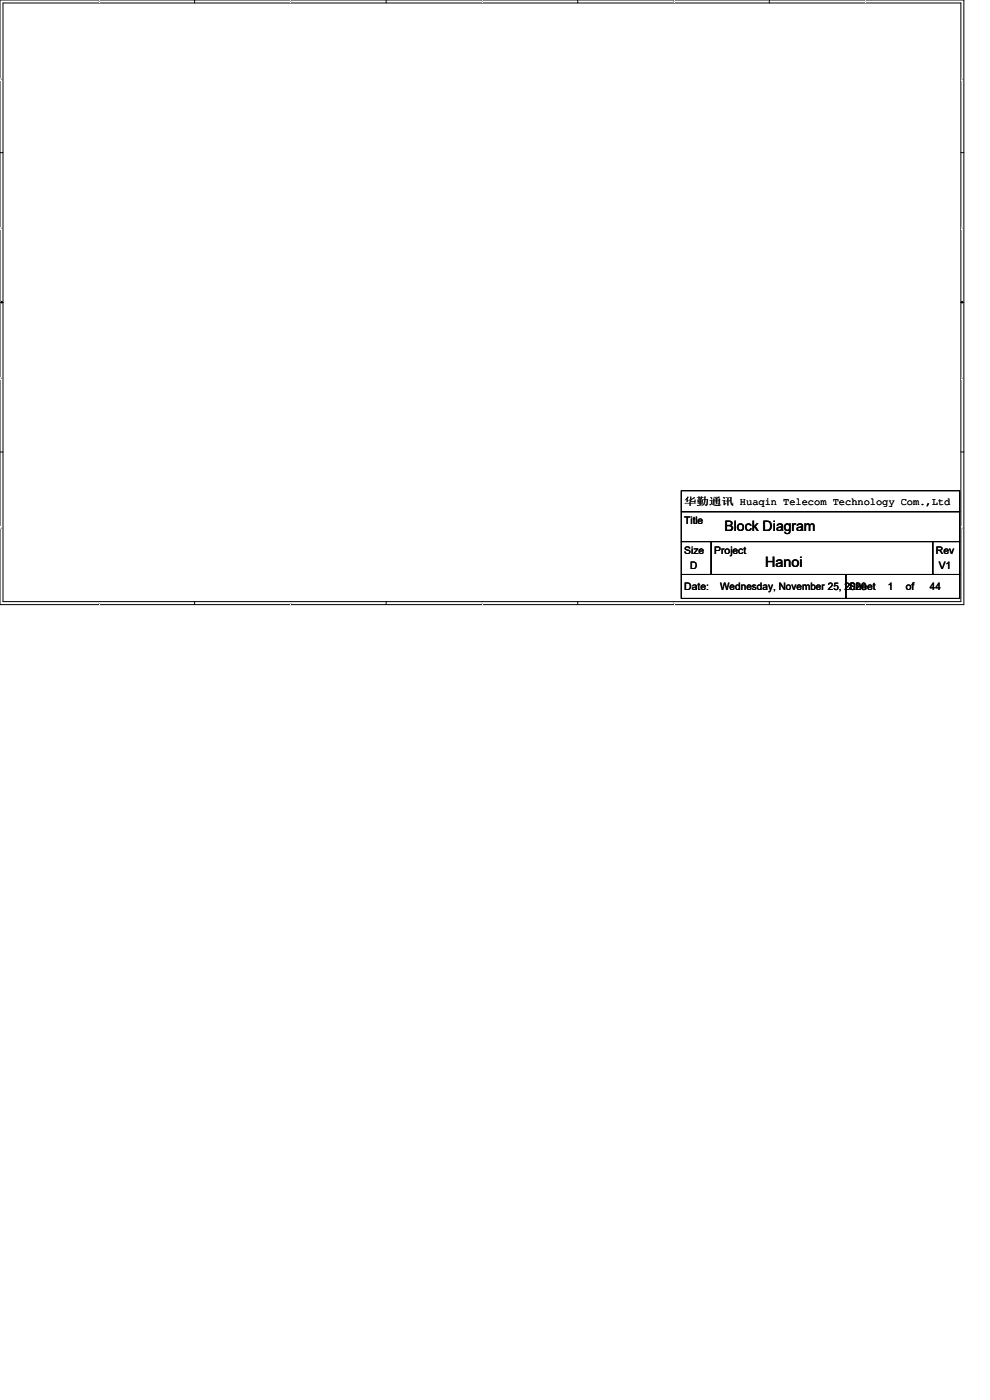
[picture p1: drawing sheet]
<svg xmlns="http://www.w3.org/2000/svg" width="210mm" height="297mm" viewBox="0 0 210 297" stroke-linecap="round" stroke-linejoin="round" font-family="sans-serif">
<defs><g id="words">
<g font-size="3">
<text x="153.7" y="112.6">Block Diagram</text>
<text x="162.3" y="120.2">Hanoi</text>
</g>
<g font-size="2.2">
<text x="145.2" y="107.2">华勤通讯 Huaqin Telecom Technology Com.,Ltd</text>
<text x="145.2" y="111.2">Title</text>
<text x="145.2" y="117.6">Size</text>
<text x="151.5" y="117.6">Project</text>
<text x="198.5" y="117.6">Rev</text>
<text x="145.2" y="125.2">Date:</text>
<text x="146.4" y="120.7">D</text>
<text x="152.8" y="125.2">Wednesday, November 25, 2020</text>
<text x="180.1" y="125.2">Sheet</text>
<text x="188.3" y="125.2">1</text>
<text x="192.2" y="125.2">of</text>
<text x="197.2" y="125.2">44</text>
<text x="199.1" y="120.7">V1</text>
</g>
<g font-size=".5">
<text x="21" y=".5">5</text>
<text x="61.6" y=".5">4</text>
<text x="102.2" y=".5">3</text>
<text x="142.9" y=".5">2</text>
<text x="183.5" y=".5">1</text>
<text x=".2" y="16.9">D</text>
<text x="204" y="16.9">D</text>
<text x=".2" y="48.6">C</text>
<text x="204" y="48.6">C</text>
<text x=".2" y="80.4">B</text>
<text x="204" y="80.4">B</text>
<text x=".2" y="112.1">A</text>
<text x="204" y="112.1">A</text>
<text x="21" y="128.1">5</text>
<text x="61.6" y="128.1">4</text>
<text x="102.2" y="128.1">3</text>
<text x="142.9" y="128.1">2</text>
<text x="183.5" y="128.1">1</text>
</g>
</g></defs>
<path d="M0 0h204.5v128.3h-204.5zM.6 .6h203.2v127h-203.2z" fill="none" stroke="#000" stroke-width=".21"/>
<g fill="#fff">
<path d="M21 .1h.2v.5h-.2z"/>
<path d="M21 127.7h.2v.5h-.2z"/>
</g>
<path d="M41.3 0v.6M41.3 127.6v.7" fill="none" stroke="#000" stroke-width=".21"/>
<g fill="#fff">
<path d="M61.6 .1h.2v.5h-.2z"/>
<path d="M61.6 127.7h.2v.5h-.2z"/>
</g>
<path d="M81.9 0v.6M81.9 127.6v.7" fill="none" stroke="#000" stroke-width=".21"/>
<g fill="#fff">
<path d="M102.2 .1h.2v.5h-.2z"/>
<path d="M102.2 127.7h.2v.5h-.2z"/>
</g>
<path d="M122.6 0v.6M122.6 127.6v.7" fill="none" stroke="#000" stroke-width=".21"/>
<g fill="#fff">
<path d="M142.9 .1h.2v.5h-.2z"/>
<path d="M142.9 127.7h.2v.5h-.2z"/>
</g>
<path d="M163.2 0v.6M163.2 127.6v.7" fill="none" stroke="#000" stroke-width=".21"/>
<g fill="#fff">
<path d="M183.5 .1h.2v.5h-.2z"/>
<path d="M183.5 127.7h.2v.5h-.2z"/>
<path d="M.2 16.5h.3v.5h-.3z"/>
<path d="M204 16.5h.3v.5h-.3z"/>
<path d="M.2 48.3h.3v.5h-.3z"/>
<path d="M204 48.3h.3v.5h-.3z"/>
</g>
<path d="M0 32.4h.6M203.8 32.4h.7" fill="none" stroke="#000" stroke-width=".21"/>
<g fill="#fff">
<path d="M.2 80h.2v.5h-.2z"/>
<path d="M204 80h.3v.5h-.3z"/>
</g>
<path d="M0 64.1h.6M203.8 64.1h.7" fill="none" stroke="#000" stroke-width=".21"/>
<path d="M.3 63.9l.3 .2-.3 .2zM203.8 64.1l.3-.2v.4z" fill="#000" stroke="#000" stroke-width=".21"/>
<g fill="#fff">
<path d="M.2 111.8h.3v.5h-.3z"/>
<path d="M204 111.8h.3v.5h-.3z"/>
</g>
<path d="M0 95.9h.6M203.8 95.9h.7M144.5 108.5h59.1v6.4h-59.1zM144.5 104.1h59.1v4.4h-59.1zM144.5 114.9h6.4v7h-6.4zM150.9 114.9h47v7h-47zM197.9 114.9h5.7v7h-5.7zM144.5 121.9h35v5.1h-35zM179.5 121.9h24.1v5.1h-24.1z" fill="none" stroke="#000" stroke-width=".21"/>
<use href="#words"/>
</svg>
